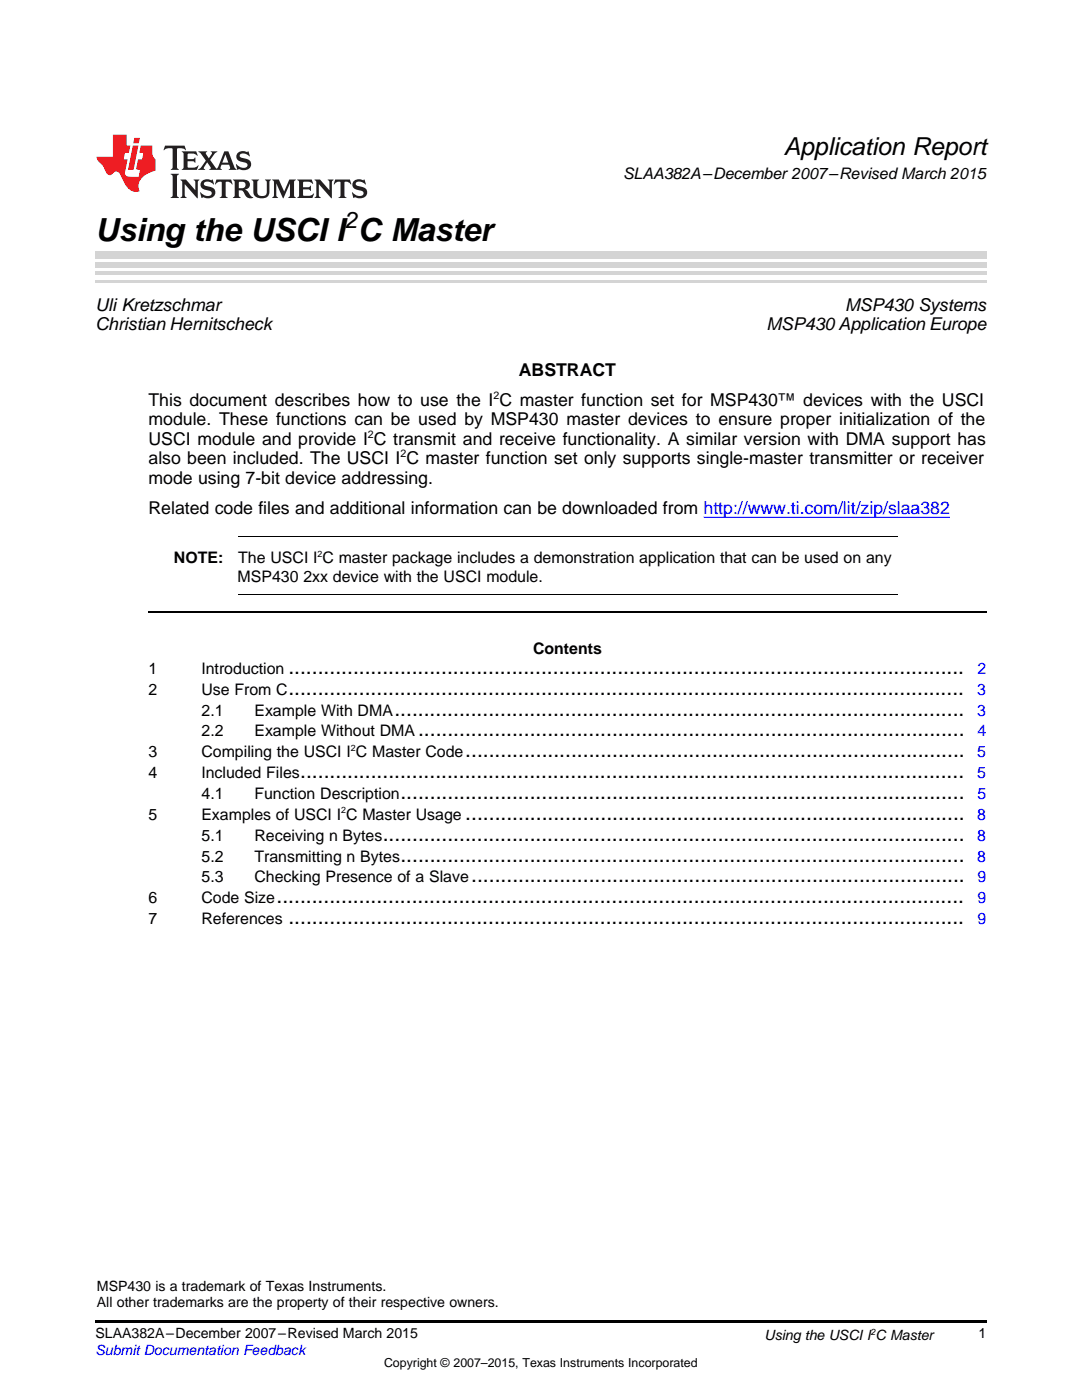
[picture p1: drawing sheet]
<svg xmlns="http://www.w3.org/2000/svg" width="216mm" height="279mm" viewBox="0 0 216 279" stroke-linecap="round" stroke-linejoin="round" font-family="sans-serif">
<defs><g id="words">
<text font-size="6.3" x="19" y="48">Using the USCI I C Master</text>
<text font-size="4.9" x="156.4" y="30.9">Application Report</text>
<text font-size="4.6" x="68.9" y="45.5">2</text>
<g font-size="4.2">
<text x="57.5" y="134.5">...................................................................................................................</text>
<text x="57.5" y="138.6">...................................................................................................................</text>
<text x="78.7" y="142.8">.................................................................................................</text>
<text x="83.4" y="147">.............................................................................................</text>
<text x="59.9" y="155.3">.................................................................................................................</text>
<text x="92.8" y="151.1">.....................................................................................</text>
<text x="79.9" y="159.5">................................................................................................</text>
<text x="76.4" y="167.8">...................................................................................................</text>
<text x="92.8" y="163.6">.....................................................................................</text>
<text x="79.9" y="171.9">................................................................................................</text>
<text x="94" y="176.1">....................................................................................</text>
<text x="55.2" y="180.3">.....................................................................................................................</text>
<text x="57.5" y="184.4">...................................................................................................................</text>
</g>
<g font-size="3.5">
<text x="19" y="62">Uli Kretzschmar</text>
<text x="19" y="65.9">Christian Hernitscheck</text>
<text x="153" y="65.9">MSP430 Application Europe</text>
<text x="168.7" y="62">MSP430 Systems</text>
<text x="103.5" y="75.1">ABSTRACT</text>
<text x="29.6" y="81">This document describes how to use the I C master function set for MSP430™ devices with the USCI</text>
<text x="29.6" y="84.9">module. These functions can be used by MSP430 master devices to ensure proper initialization of the</text>
<text x="29.6" y="88.8">USCI module and provide I C transmit and receive functionality. A similar version with DMA support has</text>
<text x="29.6" y="92.7">also been included. The USCI I C master function set only supports single-master transmitter or receiver</text>
<text x="29.6" y="96.6">mode using 7-bit device addressing.</text>
<text x="29.6" y="102.5">Related code files and additional information can be downloaded from http://www.ti.com/lit/zip/slaa382</text>
</g>
<g font-size="3.2">
<text x="124.3" y="35.7">SLAA382A–December 2007–Revised March 2015</text>
<text x="34.7" y="112.4">NOTE:</text>
<text x="47.5" y="112.4">The USCI I C master package includes a demonstration application that can be used on any</text>
<text x="47.4" y="116.2">MSP430</text>
<text x="60.5" y="116.2">2xx device with the USCI module.</text>
<text x="106.4" y="130.4">Contents</text>
<text x="29.6" y="134.5">1</text>
<text x="40.2" y="134.5">Introduction</text>
<text x="29.6" y="138.6">2</text>
<text x="40.2" y="138.6">Use From C</text>
<text x="40.2" y="142.8">2.1</text>
<text x="50.8" y="142.8">Example With DMA</text>
<text x="40.2" y="147">2.2</text>
<text x="50.8" y="147">Example Without DMA</text>
<text x="29.6" y="151.1">3</text>
<text x="29.6" y="155.3">4</text>
<text x="40.2" y="151.1">Compiling the USCI I C Master Code</text>
<text x="40.2" y="155.3">Included Files</text>
<text x="40.2" y="159.5">4.1</text>
<text x="50.8" y="159.5">Function Description</text>
<text x="29.6" y="163.6">5</text>
<text x="40.2" y="163.6">Examples of USCI I C Master Usage</text>
<text x="40.2" y="167.8">5.1</text>
<text x="50.8" y="167.8">Receiving n Bytes</text>
<text x="40.2" y="171.9">5.2</text>
<text x="50.8" y="171.9">Transmitting n Bytes</text>
<text x="40.2" y="176.1">5.3</text>
<text x="50.8" y="176.1">Checking Presence of a Slave</text>
<text x="29.6" y="180.3">6</text>
<text x="29.6" y="184.4">7</text>
<text x="40.2" y="180.3">Code Size</text>
<text x="40.2" y="184.4">References</text>
</g>
<g font-size="3.2" fill="#00f">
<text x="195" y="134.5">2</text>
<text x="195" y="138.6">3</text>
<text x="195" y="142.8">3</text>
<text x="195" y="147">4</text>
<text x="195" y="151.1">5</text>
<text x="195" y="155.3">5</text>
<text x="195" y="159.5">5</text>
<text x="195" y="163.6">8</text>
<text x="195" y="167.8">8</text>
<text x="195" y="171.9">8</text>
<text x="195" y="176.1">9</text>
<text x="195" y="184.4">9</text>
<text x="195" y="180.3">9</text>
</g>
<g font-size="2.8">
<text x="19.3" y="257.7">MSP430 is a trademark of Texas Instruments.</text>
<text x="19.3" y="260.9">All other trademarks are the property of their respective owners.</text>
<text x="19" y="267.1">SLAA382A–December 2007–Revised March 2015</text>
<text x="152.5" y="267.5">Using the USCI I C Master</text>
<text x="195.3" y="267">1</text>
</g>
<text font-size="2.8" fill="#00f" x="19" y="270.4">Submit Documentation Feedback</text>
<text font-size="2.5" x="76.6" y="272.7">Copyright © 2007–2015, Texas Instruments Incorporated</text>
<g font-size="2.1">
<text x="98.5" y="79.6">2</text>
<text x="73.4" y="87.4">2</text>
<text x="79.9" y="91.3">2</text>
</g>
<g font-size="1.8">
<text x="63.4" y="111.1">2</text>
<text x="70" y="149.9">2</text>
<text x="68.1" y="162.3">2</text>
<text x="173.7" y="266.3">2</text>
</g>
</g></defs>
<path d="M19 263.5h177.8v.6h-177.8z" fill="#000"/>
<path d="M29.6 122.2h167.2" fill="none" stroke="#000" stroke-width=".35"/>
<path d="M47.4 118.7h131.7M47.4 107.1h131.7" fill="none" stroke="#000" stroke-width=".2"/>
<path d="M19 56.1h177.8" fill="none" stroke="#d4d4d4" stroke-width=".42"/>
<g fill="#d4d4d4">
<path d="M19 54.2h177.8v.7h-177.8z"/>
<path d="M19 52.4h177.8v1h-177.8z"/>
<path d="M19 50.3h177.8v1.4h-177.8z"/>
</g>
<path d="M32.9 29.1l-.3 .9h.1a1.64 1.64 0 0 1 1.7-.3l.1 3.6-.4 .6h1.6l-.4-.6v-3.5v-.1l.4-.1a1.36 1.36 0 0 1 1.3 .4h.1l-.3-.9zM36.3 30.2l.3 .3v.3v2.5v.3l-.3 .3h3l.3-.9h-.1a1.87 1.87 0 0 1-2 .4l-.1-1.2h1.2l.4 .3v-1.1l-.4 .3-1.2 .1 .1-1.1 .2-.1a1.66 1.66 0 0 1 1.7 .5l.1-.1-.3-.8zM39.6 30.2l1.5 1.9-.9 1.2-.7 .6h1.4l-.3-.3 .7-1.2 .8 1.2-.3 .3h2.5l-.3-.3 .2-.7h1.5l.2 .6-.3 .4h1.6l-.4-.5-1.2-3.2h-.8l-1.2 2.9-.4 .6-1.3-1.8 .9-1.1 .6-.6h-1.4l.3 .3-.6 1.1-.6-1 .2-.4zM45 30.8l.6 1.7h-1.2zM47.4 30.6a1.04 1.04 0 0 0-.2 1.1 1.04 1.04 0 0 0 1 .6l1 .2a.5 .5 0 0 1 .2 .6 .5 .5 0 0 1-.5 .4 1.76 1.76 0 0 1-1.7-.8l-.1 .1 .3 1.1 .2-.1a2.54 2.54 0 0 0 2.2-.3 1.12 1.12 0 0 0 .2-1.2 1.12 1.12 0 0 0-1-.6l-1-.3a.4 .4 0 0 1-.2-.4 .4 .4 0 0 1 .4-.3 1.6 1.6 0 0 1 1.6 .5h.1l-.3-1-.3 .2-.2-.1a1.62 1.62 0 0 0-1.7 .3zM34.1 34.7l.3 .3 .1 .3v3.6l-.1 .3-.3 .3h1.6l-.3-.3-.1-.3v-3.6l.1-.3 .3-.3zM36 35.8l.4 .6v2.5l-.1 .3-.3 .3h1.2l-.3-.6v-2.1l2.6 2.8v-3.2l.3-.6h-1.2l.3 .4 .1 1.7-1.9-2.1zM40.3 36.2a1.04 1.04 0 0 0-.2 1.1 1.04 1.04 0 0 0 .9 .6l1 .3a.5 .5 0 0 1 .2 .5 .5 .5 0 0 1-.4 .4 1.76 1.76 0 0 1-1.8-.7h-.1l.3 1.1 .2-.1a2.55 2.55 0 0 0 2.3-.3 1.12 1.12 0 0 0 .2-1.2 1.12 1.12 0 0 0-1-.6l-1-.3a.41 .41 0 0 1-.2-.4 .41 .41 0 0 1 .4-.3 1.6 1.6 0 0 1 1.5 .5h.1l-.3-1-.2 .2-.2-.1a1.64 1.64 0 0 0-1.7 .3zM43.2 35.8l-.3 1h.1a.95 .95 0 0 1 1.2-.5v2.6v.3l-.4 .3h1.6l-.3-.3-.1-.3v-2.4l.3-.2a1.02 1.02 0 0 1 1 .5h.1l-.3-1zM46.5 35.8l.3 .4v.2v2.5v.3l-.3 .3h1.5l-.3-.3-.1-1.2a.9 .9 0 0 1 1.2 .8 1.07 1.07 0 0 0 1.7 .6 1.97 1.97 0 0 1-1.1-1.3l-.5-.3a.98 .98 0 0 0 1-1 .98 .98 0 0 0-1-.9zM47.7 36.3h.2a.81 .81 0 0 1 1.1 .6 .64 .64 0 0 1-.7 .7h-.7zM50.2 35.8l.3 .4 .1 .2v1.9a1.59 1.59 0 0 0 2.1 1.2 1.15 1.15 0 0 0 1.1-1.2v-2.1l.3-.4h-1.2l.3 .6v1.9a.97 .97 0 0 1-.7 .9 .97 .97 0 0 1-1.1-.6l-.1-2.2 .1-.2 .3-.4zM54.3 35.8l.3 .4 .1 .2v2.5l-.4 .6h1.2l-.4-.6v-2.3l1.4 3 1.4-3v2.3l-.4 .6h1.5l-.3-.3v-.3v-2.5v-.2l.3-.4h-1.3l-1 2.4-1.1-2.4zM59.3 35.8l.3 .4 .1 .2v2.5l-.1 .3-.3 .3h3l.4-.8-.1-.1a1.88 1.88 0 0 1-2.1 .4v-1.2h1.2l.3 .3v-1l-.3 .2-1.2 .1v-1l.3-.1a1.66 1.66 0 0 1 1.6 .4h.1l-.3-.9zM62.8 35.8l.3 .6v2.5v.3l-.3 .3h1.2l-.4-.6v-2.1l2.6 2.8v-3.2l.3-.6h-1.1l.3 .4v1.7l-1.8-2.1zM66.9 35.8l-.3 1h.1a.95 .95 0 0 1 1.2-.5v2.6v.3l-.4 .3h1.6l-.3-.3-.1-.3v-2.4l.3-.2a1.02 1.02 0 0 1 1 .5h.1l-.3-1zM70.6 36.2a1.04 1.04 0 0 0-.2 1.1 1.04 1.04 0 0 0 .9 .6l1 .3a.5 .5 0 0 1 .2 .5 .5 .5 0 0 1-.4 .4 1.75 1.75 0 0 1-1.8-.7h-.1l.3 1.1 .2-.1a2.56 2.56 0 0 0 2.3-.3 1.12 1.12 0 0 0 .2-1.2 1.12 1.12 0 0 0-1-.6l-1-.3a.4 .4 0 0 1-.2-.4 .4 .4 0 0 1 .4-.3 1.6 1.6 0 0 1 1.5 .5h.1l-.3-1-.2 .2-.2-.1a1.64 1.64 0 0 0-1.7 .3z" fill="#231f20"/>
<path d="M22.5 26.9v4.4h-3.2a2.57 2.57 0 0 0 1.2 1.7l.4 .8a1.22 1.22 0 0 0 1.3 1.1l.2-.2a.9 .9 0 0 1 1-.5 .9 .9 0 0 1 .7 .9l.5 1.1a2.58 2.58 0 0 0 3.3 1.9 2.35 2.35 0 0 1 .9-3.1l1.1-.6 1.1-.3v-2.3a1.45 1.45 0 0 1-.6-1.3v-1.5h-2.3l-.3 1.5h.8l-.2 1.3h-.9l-.3 1.6 .1 .4 .7 .1-.3 1.4h-1.1a1.52 1.52 0 0 1-1.7-.6l.6-2.9h-.8l.2-1.3h.8l.3-1.5h-.7v-2.1zM26.5 29l-1 4.9h1.2l.9-4.9zM26.8 27.5l-.2 1.1h1.1l.2-1.1z" fill="#ee1d23"/>
<path d="M140.4 103.2h49.2" fill="none" stroke="#00f" stroke-width=".2"/>
<use href="#words"/>
</svg>
